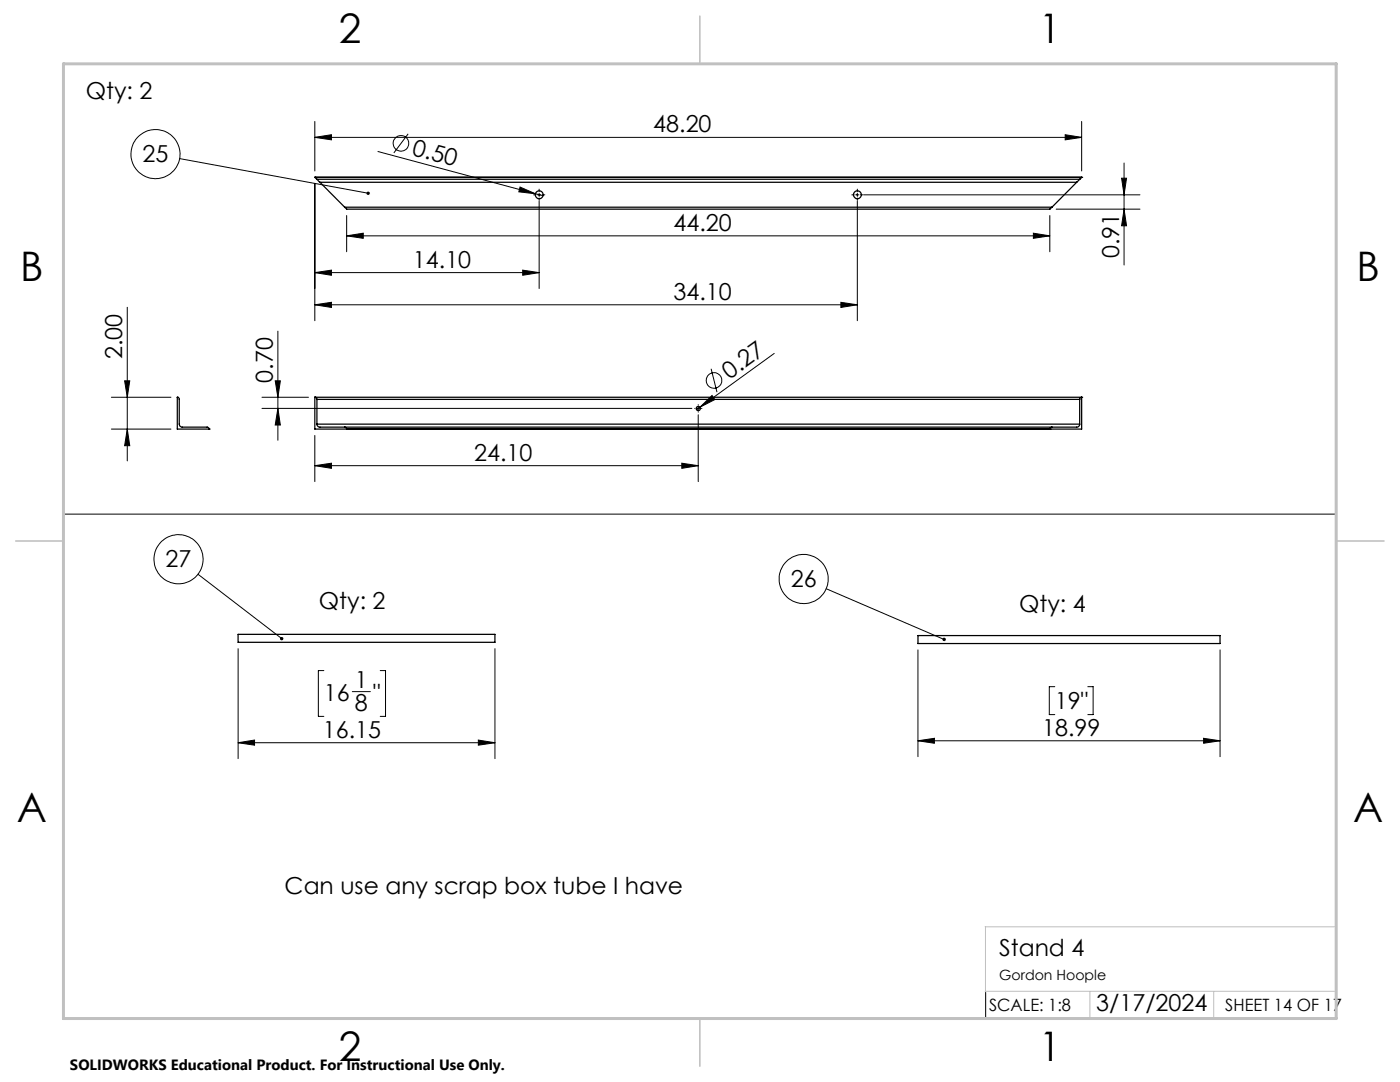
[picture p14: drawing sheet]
<svg xmlns="http://www.w3.org/2000/svg" width="279mm" height="216mm" viewBox="0 0 279 216" stroke-linecap="round" stroke-linejoin="round" font-family="sans-serif">
<defs><g id="words">
<g font-size="8.1">
<text x="67.6" y="8.5">2</text>
<text x="207.3" y="8.5">1</text>
<text x="4" y="56.2">B</text>
<text x="270.7" y="56.2">B</text>
<text x="3.3" y="164.1">A</text>
<text x="270" y="164.1">A</text>
<text x="67.6" y="211.7">2</text>
<text x="207.3" y="211.7">1</text>
</g>
<g font-size="4.7">
<text x="17.1" y="19.8">Qty: 2</text>
<text x="130.4" y="26.4">48.20</text>
<text x="28.5" y="32.4">25</text>
<text x="82.1" y="30.9" transform="rotate(15 82.1 30.9)">0.50</text>
<text x="134.4" y="46">44.20</text>
<text x="82.4" y="53.4">14.10</text>
<text x="223.3" y="51.6" transform="rotate(-90 223.3 51.6)">0.91</text>
<text x="134.4" y="59.8">34.10</text>
<text x="24.4" y="71.6" transform="rotate(-90 24.4 71.6)">2.00</text>
<text x="54.5" y="76.4" transform="rotate(-90 54.5 76.4)">0.70</text>
<text x="145.6" y="75.8" transform="rotate(-36 145.6 75.8)">0.27</text>
<text x="94.6" y="91.9">24.10</text>
<text x="33.1" y="113.2">27</text>
<text x="157.8" y="117.2">26</text>
<text x="63.6" y="121.5">Qty: 2</text>
<text x="203.4" y="122.1">Qty: 4</text>
<text x="70.8" y="137.3">1</text>
<text x="64.6" y="139.9">16</text>
<text x="70.8" y="141.9">8</text>
<text x="74.4" y="139.9">&quot;</text>
<text x="210.5" y="141.6">19&quot;</text>
<text x="64.4" y="147.2">16.15</text>
<text x="208" y="146.8">18.99</text>
<text x="56.8" y="178.5">Can use any scrap box tube I have</text>
<text x="199.4" y="190.7">Stand 4</text>
<text x="218.8" y="201.7">3/17/2024</text>
</g>
<g font-size="3.4">
<text x="197.4" y="201.7">SCALE: 1:8</text>
<text x="244.5" y="201.7">SHEET 14 OF 17</text>
</g>
<text font-size="3" x="14" y="213.5">SOLIDWORKS Educational Product. For Instructional Use Only.</text>
<text font-size="2.8" x="199.4" y="195.5">Gordon Hoople</text>
</g></defs>
<g fill="none" stroke="#000" stroke-width=".25">
<path d="M62.8 35.4l.5 .4M62.8 35.4h.1M62.8 35.4h153.1M63.3 35.8l.6 .6M63.3 35.8h152.2M63.9 36.4h151M63.9 36.4l4.9 4.9M214.9 36.4l-5 4.9M215.5 35.8l-.6 .6M215.9 35.4l-.4 .4M215.9 35.4h.1M68.8 41.3l.4 .4h140.4l.3-.4"/>
<path d="M68.8 41.3h141.1M35.4 79.3l.4 .3v5a.6 .6 0 0 0 .6 .6h5l.3 .4M35.4 79.3h.1M35.4 79.3v6.3h6.3M62.8 79.3l.3 .1 .2 .3M62.8 79.3h.1M62.8 79.3v6.3h153.1v-6.3M62.8 79.3h153.1M63.3 79.7v4.9M63.3 79.7h152.2M215.5 79.7v4.9M215.9 79.3l-.3 .1-.1 .3"/>
<path d="M215.9 79.3h.1M41.7 85.6h.1M63.3 84.6a.6 .6 0 0 0 .6 .6h151.1l.4-.3 .1-.3M63.3 84.6h152.2M68.8 85.2l.3 .2 .1 .2M69.2 85.6h.1M209.5 85.6h.1M209.9 85.2l-.2 .1-.2 .3M47.5 126.6h51.3v1.6h-51.3zM183.2 126.8h60.3v1.6h-60.3z"/>
<circle cx="107.6" cy="38.9" r=".79"/>
<circle cx="171.1" cy="38.9" r=".79"/>
<circle cx="139.4" cy="81.5" r=".41"/>
</g>
<g fill="none" stroke="#000" stroke-width=".2">
<path d="M12.7 12.7h253.9v89.9h-253.9zM35.8 31.6l37.7 7M62.8 36.7v27.3M62.8 27.4l3.3-.5v1zM62.8 24.2v9.9M62.8 27.4h153.1M75.4 30.2l31.5 8.5M81.5 26.7l-2.9 3.8M103.8 37.3l3.1 1.4-3.4-.4zM106.5 38.9h.5M106.9 38.7l1.5 .4M107.3 38.9h.6"/>
<path d="M107.6 37.7v.5M107.6 38.6v.6M107.6 39.5v.5M108.2 38.9h.5M170 38.9h.5M170.8 38.9h.6M171.1 37.7v.5M171.1 38.6v.6M171.1 39.5v.5M171.7 38.9h.5M172.4 38.9h55.1M212.6 26.9l3.3 .5-3.3 .5z"/>
<path d="M215.9 24.2v9.9M223.8 35.6h1l-.5 3.3zM224.3 32.5v20.4M62.8 54.4l3.3-.5v1zM62.8 54.4h44.8M69.2 47.1l3.3-.6v1.1zM69.2 43v7.2M69.2 47.1h140.3M104.3 53.9l3.3 .5-3.3 .5zM107.6 40.1v17.5M171.1 40.1v23.9M206.2 46.5l3.3 .6-3.3 .5z"/>
<path d="M209.5 43v7.2M210.8 41.7h16.7M224.3 41.7l.5 3.3h-1zM22.2 79.3h11.9M24.9 76h1l-.5 3.3zM25.4 61.3v30.7M52.3 79.3h9.3M54.9 76h1.1l-.5 3.3zM55.5 66.1v21.7M62.8 60.8l3.3-.5v1zM62.8 60.8h108.3M141.9 73.6l1.2 4.6"/>
<path d="M154.5 70.5l-14.8 10.7M167.8 60.3l3.3 .5-3.3 .5zM22.2 85.6h11.9M25.4 85.6l.5 3.3h-1zM52.3 81.5h85.8M55.5 81.5l.5 3.3h-1.1zM62.8 92.9l3.3-.5v1.1zM62.8 86.9v9.2M62.8 92.9h76.5M136.1 92.4l3.2 .5-3.2 .6zM138.6 81.5h.1M139 81.5h.7"/>
<path d="M139.3 80.8v.1M139.3 81.2v.6M139.3 82.1v.1M139.3 82.8v13.3M139.7 81.2l2.4-2.3 .6 .8zM139.7 81.2l-.7 .5M140 81.5h.1M39.5 114.6l16.7 12.8M164.9 117.5l23.5 10.1M47.5 129.4v22M64.6 133.8h-1.1v9.1h1.1M70.3 138h3.6"/>
<path d="M75.9 133.8h1v9.1h-1M98.8 129.4v22M183.2 129.7v21.3M210.5 137h-1.1v5.6h1.1M217.1 137h1.1v5.6h-1.1M243.5 129.7v21.3M47.5 148.2l3.3-.5v1zM47.5 148.2h51.3M95.5 147.7l3.3 .5-3.3 .5zM183.2 147.8l3.3-.5v1zM183.2 147.8h60.3M240.2 147.3l3.3 .5-3.3 .5z"/>
<path d="M196.7 198v5.4"/>
<circle cx="31" cy="30.7" r="4.9"/>
<circle cx="80" cy="28.6" r="1.56"/>
<circle cx="142.5" cy="75.9" r="1.55"/>
<circle cx="35.6" cy="111.6" r="4.9"/>
<circle cx="160.4" cy="115.5" r="4.9"/>
</g>
<path d="M266.7 153.3v49.9h-240M196.6 184.9h70.1M196.6 197.8h70.1M196.7 184.9v12.9M217.5 197.8v5.4M242.2 197.8v5.4" fill="none" stroke="#c0c0c0" stroke-width=".2"/>
<path d="M139.7 3.2v9.5M3.1 107.9h9.6M266.7 107.9h9.5M139.7 203.2v9.6" fill="none" stroke="#c0c0c0" stroke-width=".3"/>
<path d="M12.7 12.7h254v190.5h-254z" fill="none" stroke="#c0c0c0" stroke-width=".6"/>
<g fill="#000">
<path d="M103.8 37.3l3.1 1.4-3.4-.4zM139.7 81.2l2.4-2.3 .6 .8z"/>
<path d="M212.6 26.9l3.3 .5-3.3 .5zM62.8 27.4l3.3-.5v1z"/>
<path d="M62.8 54.4l3.3-.5v1zM104.3 53.9l3.3 .5-3.3 .5zM62.8 60.8l3.3-.5v1zM167.8 60.3l3.3 .5-3.3 .5zM73.2 38.3a.34 .34 0 0 0 .1 .6 .34 .34 0 0 0 .5-.3h-.3h.3a.35 .35 0 0 0-.2-.3 .35 .35 0 0 0-.4 0zM55.9 127.2a.34 .34 0 0 0 .1 .5 .34 .34 0 0 0 .5-.1l-.3-.2 .3 .2a.34 .34 0 0 0-.1-.5 .34 .34 0 0 0-.5 .1zM188.2 127.4l-.1 .1a.33 .33 0 0 0 .2 .4 .33 .33 0 0 0 .4-.2l-.3-.1 .3 .1a.34 .34 0 0 0-.1-.4 .34 .34 0 0 0-.4 .1z"/>
<path d="M206.2 46.5l3.3 .6-3.3 .5zM69.2 47.1l3.3-.6v1.1z"/>
<path d="M224.3 41.7l.5 3.3h-1zM223.8 35.6h1l-.5 3.3z"/>
<path d="M54.9 76h1.1l-.5 3.3zM55.5 81.5l.5 3.3h-1.1zM24.9 76h1l-.5 3.3zM25.4 85.6l.5 3.3h-1z"/>
<path d="M62.8 92.9l3.3-.5v1.1zM136.1 92.4l3.2 .5-3.2 .6z"/>
<path d="M47.5 148.2l3.3-.5v1zM95.5 147.7l3.3 .5-3.3 .5z"/>
<path d="M183.2 147.8l3.3-.5v1zM240.2 147.3l3.3 .5-3.3 .5z"/>
</g>
<use href="#words"/>
</svg>
